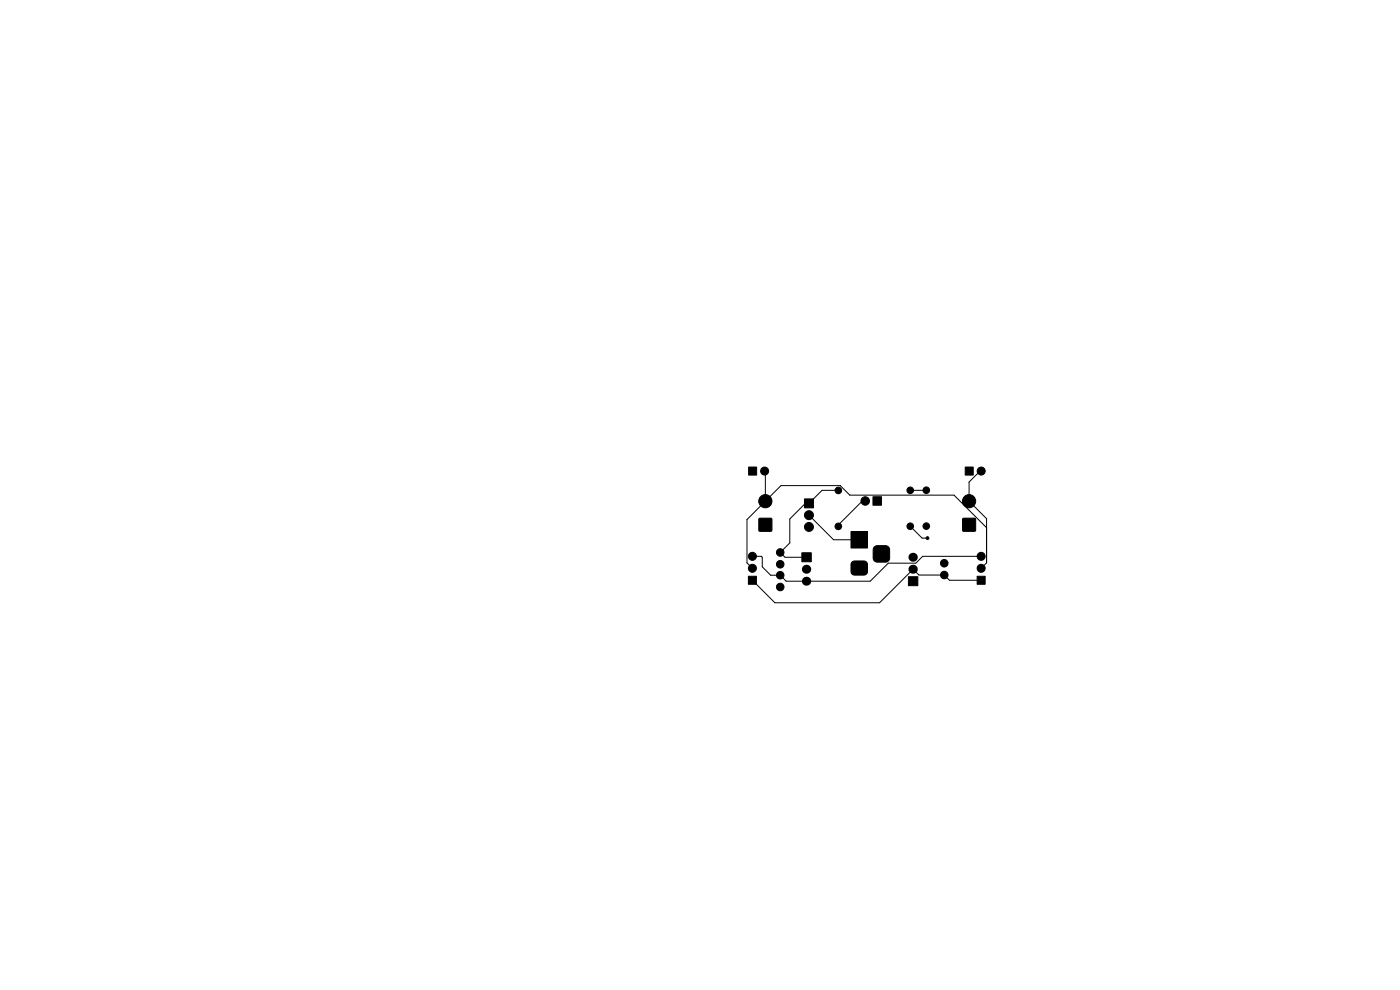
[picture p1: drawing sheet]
<svg xmlns="http://www.w3.org/2000/svg" width="297mm" height="210mm" viewBox="0 0 297 210" stroke-linecap="round" stroke-linejoin="round" font-family="sans-serif">
<g fill="#000" stroke="#000" stroke-width=".21">
<path d="M158.8 99.1h1.7v1.7h-1.7zM161 110h2.7v2.6h-2.7zM170.1 117.3h2v1.9h-2zM170.7 105.8h1.9v1.9h-1.9zM180.5 112.7h3.5v3.5h-3.5zM185.5 116l.5-.2 1.9-.1a.88 .88 0 0 1 .8 .9v1.8a.88 .88 0 0 1-.8 .8h-1.8a.88 .88 0 0 1-.9-.8v-1.9zM185.2 105.4h1.8v1.8h-1.8zM204.3 110h2.6v2.6h-2.6zM204.8 99.1h1.7v1.7h-1.7zM158.8 122.2h1.7v1.7h-1.7zM180.7 119.3l.6-.3h2l.4 .2 .3 .5v1.5l-.1 .5-.6 .3h-2l-.5-.2-.3-.6v-1.5zM192.7 122.3h2v1.9h-2z"/>
<path d="M207.3 122.2h1.7v1.7h-1.7z"/>
<circle cx="162.2" cy="99.9" r=".85"/>
<circle cx="208.2" cy="99.9" r=".85"/>
<circle cx="159.6" cy="118" r=".85"/>
<circle cx="162.4" cy="106.3" r="1.4"/>
<circle cx="165.5" cy="117.2" r=".8"/>
<circle cx="165.5" cy="119.7" r=".8"/>
<circle cx="171.6" cy="109.3" r=".95"/>
<circle cx="171.6" cy="111.8" r=".95"/>
<circle cx="177.8" cy="111.7" r=".7"/>
<circle cx="177.8" cy="104" r=".7"/>
<circle cx="183.6" cy="106.3" r=".9"/>
<circle cx="193.1" cy="111.6" r=".7"/>
<circle cx="193.1" cy="104" r=".7"/>
<circle cx="196.5" cy="104" r=".7"/>
<circle cx="196.5" cy="111.6" r=".7"/>
<circle cx="196.8" cy="114.1" r=".3"/>
<circle cx="200.3" cy="119.5" r=".8"/>
<circle cx="205.6" cy="106.3" r="1.4"/>
<circle cx="208.1" cy="118" r=".85"/>
<circle cx="159.6" cy="120.6" r=".85"/>
<circle cx="165.5" cy="122" r=".8"/>
<circle cx="165.5" cy="124.5" r=".8"/>
<circle cx="200.3" cy="122" r=".8"/>
<circle cx="208.1" cy="120.6" r=".85"/>
</g>
<path d="M193.7 118.2h.1M171.1 120.8h.1M171.1 123.3h.1M193.7 120.8h.1" fill="none" stroke="#000" stroke-width="1.9"/>
<path d="M162.2 99.7l.2 .2v6.4M208.2 99.7l-2.6 2.6v4l3.7 3.7v9.4l-1.2 1.2M159.7 118h1.8l.2 .2v2l1.8 1.8h2l1.3 1.3h17.8l3.8-3.8h5.9l1.4-1.5h12.4M171.6 109.3l5.2 5.2h5.5M177.6 104h-3.2l-2.8 2.8h-.7l-3.3 3.3v5.1l-2.1 2 1 1h4.6M178.3 103h.1M183.6 106.3h-.7l-5.3 5.3M193.1 104h3.4M193.1 111.6l2.5 2.5h1.2M196.5 104h.1M209.3 111.9l-6.9-6.9h-22.1l-2.1-2h-12.5l-7.2 7.2v9.2l1.1 1.2M159.6 123.1l4.8 4.8h22.2l7.1-7.1 1.2 1.2h5.4l1.1 1.1h6.7" fill="none" stroke="#000" stroke-width=".21"/>
</svg>
